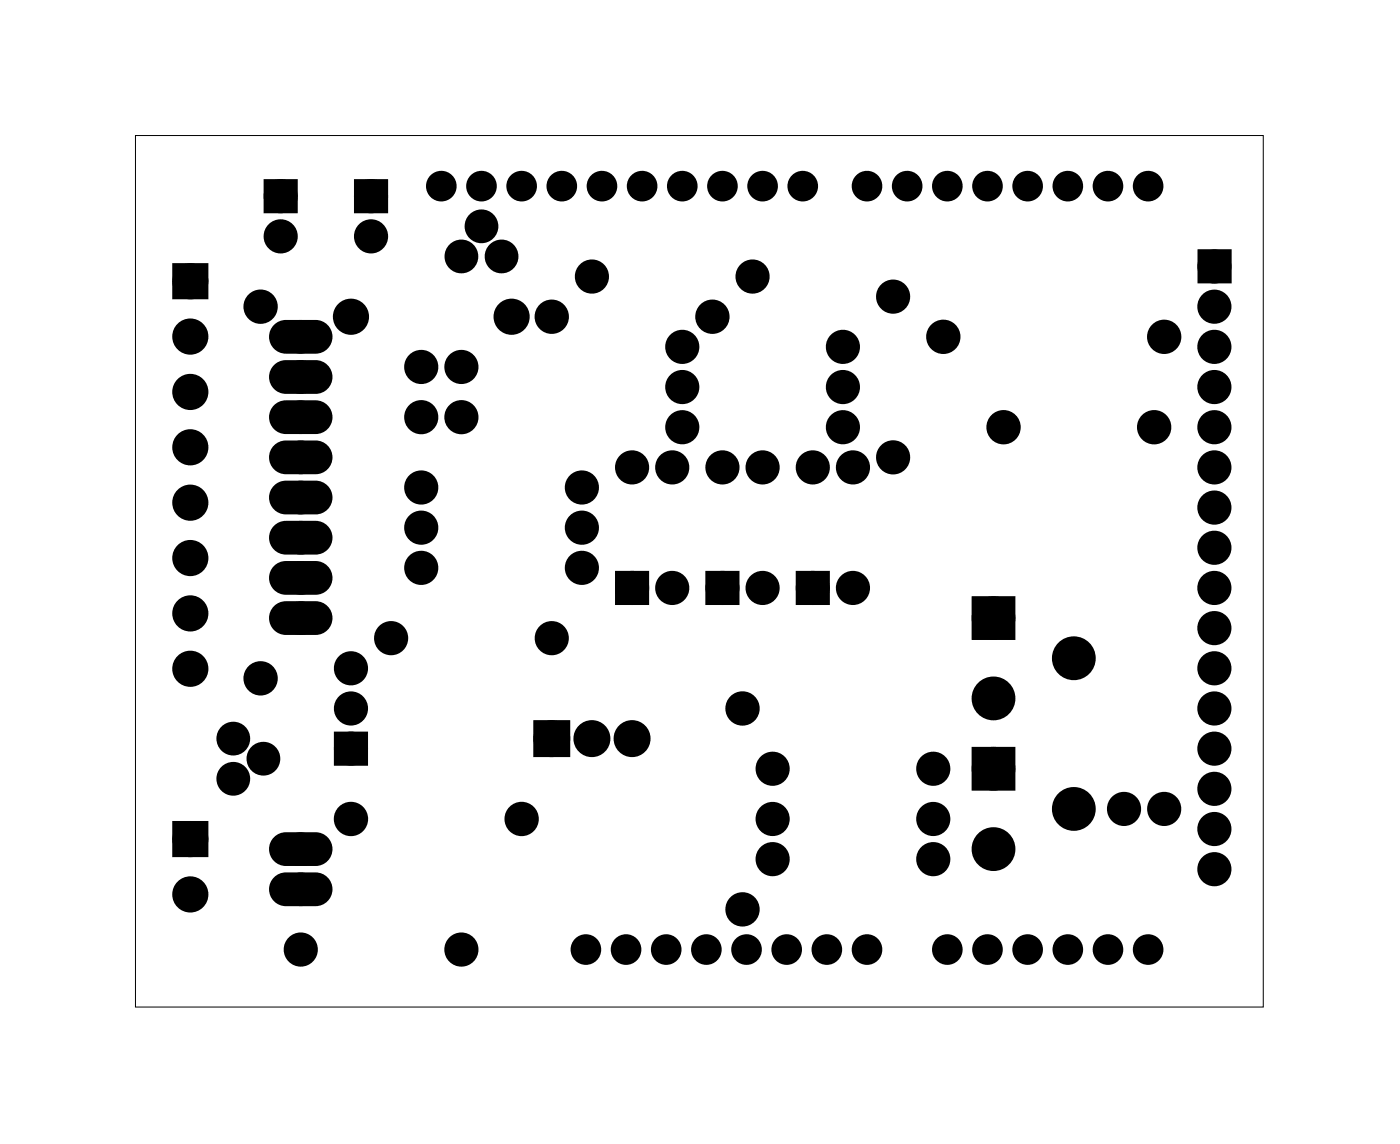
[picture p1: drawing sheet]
<svg xmlns="http://www.w3.org/2000/svg" width="89mm" height="72mm" viewBox="0 0 89 72" stroke-linecap="round" stroke-linejoin="round" font-family="sans-serif">
<path d="M8.6 8.6h71.3v55.1h-71.3z" fill="none" stroke="#000" stroke-width=".06"/>
<g fill="#000">
<circle cx="12" cy="17.8" r=".76"/>
<circle cx="16.5" cy="19.4" r=".7"/>
<circle cx="17.8" cy="12.4" r=".7"/>
<circle cx="17.8" cy="14.9" r=".7"/>
<circle cx="23.5" cy="12.4" r=".7"/>
<circle cx="23.5" cy="14.9" r=".7"/>
<circle cx="27.9" cy="11.8" r=".66"/>
<circle cx="29.2" cy="16.2" r=".67"/>
<circle cx="30.5" cy="14.3" r=".67"/>
<circle cx="30.5" cy="11.8" r=".66"/>
<circle cx="31.7" cy="16.2" r=".67"/>
<circle cx="33" cy="11.8" r=".66"/>
<circle cx="35.5" cy="11.8" r=".66"/>
<circle cx="37.4" cy="17.5" r=".7"/>
<circle cx="38.1" cy="11.8" r=".66"/>
<circle cx="40.6" cy="11.8" r=".66"/>
<circle cx="43.2" cy="11.8" r=".66"/>
<circle cx="45.7" cy="11.8" r=".66"/>
<circle cx="47.6" cy="17.5" r=".7"/>
<circle cx="48.2" cy="11.8" r=".66"/>
<circle cx="50.8" cy="11.8" r=".66"/>
<circle cx="54.8" cy="11.8" r=".66"/>
<circle cx="56.5" cy="18.8" r=".7"/>
<circle cx="57.4" cy="11.8" r=".66"/>
<circle cx="59.9" cy="11.8" r=".66"/>
<circle cx="62.5" cy="11.8" r=".66"/>
<circle cx="65" cy="11.8" r=".66"/>
<circle cx="67.5" cy="11.8" r=".66"/>
<circle cx="70.1" cy="11.8" r=".66"/>
<circle cx="72.6" cy="11.8" r=".66"/>
<circle cx="76.8" cy="19.4" r=".7"/>
<circle cx="76.8" cy="16.8" r=".7"/>
<circle cx="12" cy="35.3" r=".76"/>
<circle cx="12" cy="31.8" r=".76"/>
<circle cx="12" cy="28.3" r=".76"/>
<circle cx="12" cy="21.3" r=".76"/>
<circle cx="12" cy="24.8" r=".76"/>
<circle cx="12" cy="38.8" r=".76"/>
<circle cx="19" cy="26.4" r=".75"/>
<circle cx="19" cy="36.5" r=".75"/>
<circle cx="19" cy="31.5" r=".75"/>
<circle cx="19" cy="28.9" r=".75"/>
<circle cx="19" cy="23.8" r=".75"/>
<circle cx="19" cy="34" r=".75"/>
<circle cx="19" cy="21.3" r=".75"/>
<circle cx="19" cy="39.1" r=".75"/>
<circle cx="22.2" cy="20" r=".76"/>
<circle cx="26.6" cy="35.9" r=".7"/>
<circle cx="26.6" cy="33.4" r=".7"/>
<circle cx="26.6" cy="26.4" r=".7"/>
<circle cx="26.6" cy="30.8" r=".7"/>
<circle cx="26.6" cy="23.2" r=".7"/>
<circle cx="29.2" cy="26.4" r=".7"/>
<circle cx="29.2" cy="23.2" r=".7"/>
<circle cx="32.4" cy="20" r=".76"/>
<circle cx="34.9" cy="20" r=".7"/>
<circle cx="36.8" cy="35.9" r=".7"/>
<circle cx="36.8" cy="33.4" r=".7"/>
<circle cx="36.8" cy="30.8" r=".7"/>
<circle cx="40" cy="37.2" r=".7"/>
<circle cx="40" cy="29.5" r=".7"/>
<circle cx="42.5" cy="37.2" r=".7"/>
<circle cx="42.5" cy="29.5" r=".7"/>
<circle cx="43.2" cy="21.9" r=".7"/>
<circle cx="43.2" cy="27" r=".7"/>
<circle cx="43.2" cy="24.5" r=".7"/>
<circle cx="45.1" cy="20" r=".7"/>
<circle cx="45.7" cy="37.2" r=".7"/>
<circle cx="45.7" cy="29.5" r=".7"/>
<circle cx="48.2" cy="37.2" r=".7"/>
<circle cx="48.2" cy="29.5" r=".7"/>
<circle cx="51.4" cy="37.2" r=".7"/>
<circle cx="51.4" cy="29.5" r=".7"/>
<circle cx="53.3" cy="21.9" r=".7"/>
<circle cx="53.3" cy="27" r=".7"/>
<circle cx="53.3" cy="24.5" r=".7"/>
<circle cx="53.9" cy="37.2" r=".7"/>
<circle cx="53.9" cy="29.5" r=".7"/>
<circle cx="56.5" cy="28.9" r=".7"/>
<circle cx="59.7" cy="21.3" r=".7"/>
<circle cx="62.8" cy="39.1" r=".89"/>
<circle cx="63.5" cy="27" r=".7"/>
<circle cx="73" cy="27" r=".7"/>
<circle cx="73.6" cy="21.3" r=".7"/>
<circle cx="76.8" cy="34.6" r=".7"/>
<circle cx="76.8" cy="27" r=".7"/>
<circle cx="76.8" cy="21.9" r=".7"/>
<circle cx="76.8" cy="37.2" r=".7"/>
<circle cx="76.8" cy="24.5" r=".7"/>
<circle cx="76.8" cy="29.5" r=".7"/>
<circle cx="76.8" cy="32.1" r=".7"/>
<circle cx="76.8" cy="39.7" r=".7"/>
<circle cx="12" cy="56.5" r=".76"/>
<circle cx="12" cy="42.3" r=".76"/>
<circle cx="12" cy="53" r=".76"/>
<circle cx="14.8" cy="46.7" r=".67"/>
<circle cx="14.8" cy="49.2" r=".67"/>
<circle cx="16.5" cy="42.9" r=".7"/>
<circle cx="16.7" cy="48" r=".67"/>
<circle cx="19" cy="56.2" r=".75"/>
<circle cx="19" cy="53.7" r=".75"/>
<circle cx="22.2" cy="42.2" r=".7"/>
<circle cx="22.2" cy="44.8" r=".7"/>
<circle cx="22.2" cy="47.3" r=".7"/>
<circle cx="22.2" cy="51.8" r=".7"/>
<circle cx="24.7" cy="40.3" r=".7"/>
<circle cx="33" cy="51.8" r=".7"/>
<circle cx="34.9" cy="46.7" r=".79"/>
<circle cx="34.9" cy="40.3" r=".7"/>
<circle cx="37.4" cy="46.7" r=".79"/>
<circle cx="40" cy="46.7" r=".79"/>
<circle cx="47" cy="57.5" r=".7"/>
<circle cx="47" cy="44.8" r=".7"/>
<circle cx="48.9" cy="51.8" r=".7"/>
<circle cx="48.9" cy="48.6" r=".7"/>
<circle cx="48.9" cy="54.3" r=".7"/>
<circle cx="59" cy="51.8" r=".7"/>
<circle cx="59" cy="48.6" r=".7"/>
<circle cx="59" cy="54.3" r=".7"/>
<circle cx="62.8" cy="44.2" r=".89"/>
<circle cx="62.8" cy="53.7" r=".89"/>
<circle cx="62.8" cy="48.6" r=".89"/>
<circle cx="67.9" cy="51.1" r=".89"/>
<circle cx="67.9" cy="41.6" r=".89"/>
<circle cx="71.1" cy="51.1" r=".7"/>
<circle cx="73.6" cy="51.1" r=".7"/>
<circle cx="76.8" cy="44.8" r=".7"/>
<circle cx="76.8" cy="52.4" r=".7"/>
<circle cx="76.8" cy="47.3" r=".7"/>
<circle cx="76.8" cy="42.2" r=".7"/>
<circle cx="76.8" cy="49.9" r=".7"/>
<circle cx="76.8" cy="54.9" r=".7"/>
<circle cx="19" cy="60" r=".7"/>
<circle cx="29.2" cy="60" r=".7"/>
<circle cx="37.1" cy="60" r=".66"/>
<circle cx="39.6" cy="60" r=".66"/>
<circle cx="42.1" cy="60" r=".66"/>
<circle cx="44.7" cy="60" r=".66"/>
<circle cx="47.2" cy="60" r=".66"/>
<circle cx="49.8" cy="60" r=".66"/>
<circle cx="52.3" cy="60" r=".66"/>
<circle cx="54.8" cy="60" r=".66"/>
<circle cx="59.9" cy="60" r=".66"/>
<circle cx="62.5" cy="60" r=".66"/>
<circle cx="65" cy="60" r=".66"/>
<circle cx="67.5" cy="60" r=".66"/>
<circle cx="70.1" cy="60" r=".66"/>
<circle cx="72.6" cy="60" r=".66"/>
</g>
<g fill="none" stroke="#000" stroke-width=".76" stroke-linecap="butt">
<path d="M11.3 17h1.5v1.5h-1.5zM17.1 11.7h1.4v1.4h-1.4zM22.8 11.7h1.4v1.4h-1.4zM76.1 16.1h1.4v1.4h-1.4zM39.3 36.5h1.4v1.4h-1.4zM45 36.5h1.4v1.4h-1.4zM50.7 36.5h1.4v1.4h-1.4zM11.3 52.3h1.5v1.5h-1.5zM21.5 46.6h1.4v1.4h-1.4zM34.1 45.9h1.6v1.6h-1.6z"/>
<circle cx="12" cy="17.8" r=".76"/>
<circle cx="16.5" cy="19.4" r=".7"/>
<circle cx="17.8" cy="12.4" r=".7"/>
<circle cx="17.8" cy="14.9" r=".7"/>
<circle cx="23.5" cy="12.4" r=".7"/>
<circle cx="23.5" cy="14.9" r=".7"/>
<circle cx="37.4" cy="17.5" r=".7"/>
<circle cx="47.6" cy="17.5" r=".7"/>
<circle cx="56.5" cy="18.8" r=".7"/>
<circle cx="76.8" cy="16.8" r=".7"/>
<circle cx="76.8" cy="19.4" r=".7"/>
<circle cx="12" cy="38.8" r=".76"/>
<circle cx="12" cy="21.3" r=".76"/>
<circle cx="12" cy="28.3" r=".76"/>
<circle cx="12" cy="24.8" r=".76"/>
<circle cx="12" cy="31.8" r=".76"/>
<circle cx="12" cy="35.3" r=".76"/>
<circle cx="22.2" cy="20" r=".76"/>
<circle cx="26.6" cy="23.2" r=".7"/>
<circle cx="26.6" cy="26.4" r=".7"/>
<circle cx="26.6" cy="35.9" r=".7"/>
<circle cx="26.6" cy="30.8" r=".7"/>
<circle cx="26.6" cy="33.4" r=".7"/>
<circle cx="29.2" cy="26.4" r=".7"/>
<circle cx="29.2" cy="23.2" r=".7"/>
<circle cx="32.4" cy="20" r=".76"/>
<circle cx="34.9" cy="20" r=".7"/>
<circle cx="36.8" cy="35.9" r=".7"/>
<circle cx="36.8" cy="30.8" r=".7"/>
<circle cx="36.8" cy="33.4" r=".7"/>
<circle cx="40" cy="29.5" r=".7"/>
<circle cx="40" cy="37.2" r=".7"/>
<circle cx="42.5" cy="29.5" r=".7"/>
<circle cx="42.5" cy="37.2" r=".7"/>
<circle cx="43.2" cy="21.9" r=".7"/>
<circle cx="43.2" cy="27" r=".7"/>
<circle cx="43.2" cy="24.5" r=".7"/>
<circle cx="45.1" cy="20" r=".7"/>
<circle cx="45.7" cy="29.5" r=".7"/>
<circle cx="45.7" cy="37.2" r=".7"/>
<circle cx="48.2" cy="29.5" r=".7"/>
<circle cx="48.2" cy="37.2" r=".7"/>
<circle cx="51.4" cy="29.5" r=".7"/>
<circle cx="51.4" cy="37.2" r=".7"/>
<circle cx="53.3" cy="21.9" r=".7"/>
<circle cx="53.3" cy="27" r=".7"/>
<circle cx="53.3" cy="24.5" r=".7"/>
<circle cx="53.9" cy="29.5" r=".7"/>
<circle cx="53.9" cy="37.2" r=".7"/>
<circle cx="56.5" cy="28.9" r=".7"/>
<circle cx="59.7" cy="21.3" r=".7"/>
<circle cx="63.5" cy="27" r=".7"/>
<circle cx="73" cy="27" r=".7"/>
<circle cx="73.6" cy="21.3" r=".7"/>
<circle cx="76.8" cy="32.1" r=".7"/>
<circle cx="76.8" cy="39.7" r=".7"/>
<circle cx="76.8" cy="34.6" r=".7"/>
<circle cx="76.8" cy="37.2" r=".7"/>
<circle cx="76.8" cy="21.9" r=".7"/>
<circle cx="76.8" cy="24.5" r=".7"/>
<circle cx="76.8" cy="27" r=".7"/>
<circle cx="76.8" cy="29.5" r=".7"/>
<circle cx="12" cy="42.3" r=".76"/>
<circle cx="12" cy="56.5" r=".76"/>
<circle cx="12" cy="53" r=".76"/>
<circle cx="16.5" cy="42.9" r=".7"/>
<circle cx="22.2" cy="42.2" r=".7"/>
<circle cx="22.2" cy="44.8" r=".7"/>
<circle cx="22.2" cy="47.3" r=".7"/>
<circle cx="22.2" cy="51.8" r=".7"/>
<circle cx="24.7" cy="40.3" r=".7"/>
<circle cx="33" cy="51.8" r=".7"/>
<circle cx="34.9" cy="46.7" r=".79"/>
<circle cx="34.9" cy="40.3" r=".7"/>
<circle cx="37.4" cy="46.7" r=".79"/>
<circle cx="40" cy="46.7" r=".79"/>
<circle cx="47" cy="57.5" r=".7"/>
<circle cx="47" cy="44.8" r=".7"/>
<circle cx="48.9" cy="51.8" r=".7"/>
<circle cx="48.9" cy="48.6" r=".7"/>
<circle cx="48.9" cy="54.3" r=".7"/>
<circle cx="59" cy="48.6" r=".7"/>
<circle cx="59" cy="51.8" r=".7"/>
<circle cx="59" cy="54.3" r=".7"/>
<circle cx="71.1" cy="51.1" r=".7"/>
<circle cx="73.6" cy="51.1" r=".7"/>
<circle cx="76.8" cy="42.2" r=".7"/>
<circle cx="76.8" cy="52.4" r=".7"/>
<circle cx="76.8" cy="49.9" r=".7"/>
<circle cx="76.8" cy="47.3" r=".7"/>
<circle cx="76.8" cy="54.9" r=".7"/>
<circle cx="76.8" cy="44.8" r=".7"/>
<circle cx="19" cy="60" r=".7"/>
<circle cx="29.2" cy="60" r=".7"/>
</g>
<g fill="#000">
<path d="M11.3 17h1.5v1.5h-1.5zM17.1 11.7h1.4v1.4h-1.4zM22.8 11.7h1.4v1.4h-1.4zM76.1 16.1h1.4v1.4h-1.4zM39.3 36.5h1.4v1.4h-1.4zM45 36.5h1.4v1.4h-1.4zM50.7 36.5h1.4v1.4h-1.4zM61.9 38.2h1.8v1.8h-1.8zM11.3 52.3h1.5v1.5h-1.5zM21.5 46.6h1.4v1.4h-1.4zM34.1 45.9h1.6v1.6h-1.6zM61.9 47.7h1.8v1.8h-1.8z"/>
<path d="M17.4 20.6a.94 .94 0 0 0-.2 1.1 .94 .94 0 0 0 .9 .5h1.9a.94 .94 0 0 0 .9-.9 .94 .94 0 0 0-.9-.9h-1.9h-.4zM18.5 21.3a.56 .56 0 0 1 1.1 0 .56 .56 0 0 1-1.1 0z"/>
<path d="M17.4 23.2a.94 .94 0 0 0-.2 1 .94 .94 0 0 0 .9 .6h1.9a.94 .94 0 0 0 .9-1 .94 .94 0 0 0-.9-.9h-1.9l-.4 .1zM18.5 23.8a.56 .56 0 0 1 1.1 0 .56 .56 0 0 1-1.1 0z"/>
<path d="M17.4 25.7a.94 .94 0 0 0-.2 1 .94 .94 0 0 0 .9 .6h1.9a.94 .94 0 0 0 .9-.9 .94 .94 0 0 0-.9-1h-1.9l-.4 .1zM18.5 26.4a.56 .56 0 0 1 1.1 0 .56 .56 0 0 1-1.1 0z"/>
<path d="M17.4 28.2a.94 .94 0 0 0-.2 1.1 .94 .94 0 0 0 .9 .6h1.9a.94 .94 0 0 0 .9-1 .94 .94 0 0 0-.9-.9h-1.9h-.4zM18.5 28.9a.56 .56 0 0 1 1.1 0 .56 .56 0 0 1-1.1 0z"/>
<path d="M17.4 30.8a.94 .94 0 0 0-.2 1 .94 .94 0 0 0 .9 .6h1.9a.94 .94 0 0 0 .9-.9 .94 .94 0 0 0-.9-1h-1.9l-.4 .1zM18.5 31.5a.56 .56 0 0 1 1.1 0 .56 .56 0 0 1-1.1 0z"/>
<path d="M17.4 33.3a.94 .94 0 0 0-.2 1.1 .94 .94 0 0 0 .9 .5h1.9a.94 .94 0 0 0 .9-.9 .94 .94 0 0 0-.9-.9h-1.9h-.4zM18.5 34a.56 .56 0 0 1 1.1 0 .56 .56 0 0 1-1.1 0z"/>
<path d="M17.4 35.9a.94 .94 0 0 0-.2 1 .94 .94 0 0 0 .9 .6h1.9a.94 .94 0 0 0 .9-1 .94 .94 0 0 0-.9-.9h-1.9l-.4 .1zM18.5 36.5a.56 .56 0 0 1 1.1 0 .56 .56 0 0 1-1.1 0z"/>
<path d="M17.4 38.4a.94 .94 0 0 0-.2 1 .94 .94 0 0 0 .9 .6h1.9a.94 .94 0 0 0 .9-.9 .94 .94 0 0 0-.9-1h-1.9l-.4 .1zM18.5 39.1a.56 .56 0 0 1 1.1 0 .56 .56 0 0 1-1.1 0z"/>
<path d="M17.4 53a.94 .94 0 0 0-.2 1 .94 .94 0 0 0 .9 .6h1.9a.94 .94 0 0 0 .9-.9 .94 .94 0 0 0-.9-1h-1.9l-.4 .1zM18.5 53.7a.56 .56 0 0 1 1.1 0 .56 .56 0 0 1-1.1 0z"/>
<path d="M17.4 55.6a.94 .94 0 0 0-.2 1 .94 .94 0 0 0 .9 .6h1.9a.94 .94 0 0 0 .9-1 .94 .94 0 0 0-.9-.9h-1.9l-.4 .1zM18.5 56.2a.56 .56 0 0 1 1.1 0 .56 .56 0 0 1-1.1 0z"/>
</g>
<g fill="none" stroke="#000" stroke-width=".79" stroke-linecap="butt">
<circle cx="29.2" cy="16.2" r=".67"/>
<circle cx="30.5" cy="14.3" r=".67"/>
<circle cx="31.7" cy="16.2" r=".67"/>
<circle cx="14.8" cy="49.2" r=".67"/>
<circle cx="14.8" cy="46.7" r=".67"/>
<circle cx="16.7" cy="48" r=".67"/>
</g>
<g fill="none" stroke="#000" stroke-width=".99" stroke-linecap="butt">
<path d="M61.9 38.2h1.8v1.8h-1.8zM61.9 47.7h1.8v1.8h-1.8z"/>
<circle cx="62.8" cy="39.1" r=".89"/>
<circle cx="62.8" cy="44.2" r=".89"/>
<circle cx="62.8" cy="53.7" r=".89"/>
<circle cx="62.8" cy="48.6" r=".89"/>
<circle cx="67.9" cy="41.6" r=".89"/>
<circle cx="67.9" cy="51.1" r=".89"/>
</g>
<g fill="none" stroke="#000" stroke-width=".64" stroke-linecap="butt">
<circle cx="19" cy="26.4" r=".75"/>
<circle cx="19" cy="28.9" r=".75"/>
<circle cx="19" cy="31.5" r=".75"/>
<circle cx="19" cy="23.8" r=".75"/>
<circle cx="19" cy="21.3" r=".75"/>
<circle cx="19" cy="39.1" r=".75"/>
<circle cx="19" cy="36.5" r=".75"/>
<circle cx="19" cy="34" r=".75"/>
<circle cx="19" cy="56.2" r=".75"/>
<circle cx="19" cy="53.7" r=".75"/>
</g>
<g fill="none" stroke="#000" stroke-width=".25">
<path d="M17.4 20.6l.3-.2h.4h1.9a.94 .94 0 0 1 .9 .9 .94 .94 0 0 1-.9 .9h-1.9a.94 .94 0 0 1-.9-.5 .94 .94 0 0 1 .2-1.1zM17.4 23.2l.3-.2 .4-.1h1.9a.94 .94 0 0 1 .9 .9 .94 .94 0 0 1-.9 1h-1.9a.94 .94 0 0 1-.9-.6 .94 .94 0 0 1 .2-1zM17.4 25.7l.3-.2 .4-.1h1.9a.94 .94 0 0 1 .9 1 .94 .94 0 0 1-.9 .9h-1.9a.94 .94 0 0 1-.9-.6 .94 .94 0 0 1 .2-1zM17.4 28.2l.3-.2h.4h1.9a.94 .94 0 0 1 .9 .9 .94 .94 0 0 1-.9 1h-1.9a.94 .94 0 0 1-.9-.6 .94 .94 0 0 1 .2-1.1zM17.4 30.8l.3-.2 .4-.1h1.9a.94 .94 0 0 1 .9 1 .94 .94 0 0 1-.9 .9h-1.9a.94 .94 0 0 1-.9-.6 .94 .94 0 0 1 .2-1zM17.4 33.3l.3-.2h.4h1.9a.94 .94 0 0 1 .9 .9 .94 .94 0 0 1-.9 .9h-1.9a.94 .94 0 0 1-.9-.5 .94 .94 0 0 1 .2-1.1zM17.4 35.9l.3-.2 .4-.1h1.9a.94 .94 0 0 1 .9 .9 .94 .94 0 0 1-.9 1h-1.9a.94 .94 0 0 1-.9-.6 .94 .94 0 0 1 .2-1zM17.4 38.4l.3-.2 .4-.1h1.9a.94 .94 0 0 1 .9 1 .94 .94 0 0 1-.9 .9h-1.9a.94 .94 0 0 1-.9-.6 .94 .94 0 0 1 .2-1zM17.4 53l.3-.2 .4-.1h1.9a.94 .94 0 0 1 .9 1 .94 .94 0 0 1-.9 .9h-1.9a.94 .94 0 0 1-.9-.6 .94 .94 0 0 1 .2-1zM17.4 55.6l.3-.2 .4-.1h1.9a.94 .94 0 0 1 .9 .9 .94 .94 0 0 1-.9 1h-1.9a.94 .94 0 0 1-.9-.6 .94 .94 0 0 1 .2-1z"/>
<circle cx="19" cy="21.3" r=".56"/>
<circle cx="19" cy="34" r=".56"/>
<circle cx="19" cy="26.4" r=".56"/>
<circle cx="19" cy="23.8" r=".56"/>
<circle cx="19" cy="36.5" r=".56"/>
<circle cx="19" cy="39.1" r=".56"/>
<circle cx="19" cy="28.9" r=".56"/>
<circle cx="19" cy="31.5" r=".56"/>
<circle cx="19" cy="53.7" r=".56"/>
<circle cx="19" cy="56.2" r=".56"/>
</g>
<g fill="none" stroke="#000" stroke-width=".61" stroke-linecap="butt">
<circle cx="27.9" cy="11.8" r=".66"/>
<circle cx="30.5" cy="11.8" r=".66"/>
<circle cx="33" cy="11.8" r=".66"/>
<circle cx="35.5" cy="11.8" r=".66"/>
<circle cx="38.1" cy="11.8" r=".66"/>
<circle cx="40.6" cy="11.8" r=".66"/>
<circle cx="43.2" cy="11.8" r=".66"/>
<circle cx="45.7" cy="11.8" r=".66"/>
<circle cx="48.2" cy="11.8" r=".66"/>
<circle cx="50.8" cy="11.8" r=".66"/>
<circle cx="54.8" cy="11.8" r=".66"/>
<circle cx="57.4" cy="11.8" r=".66"/>
<circle cx="59.9" cy="11.8" r=".66"/>
<circle cx="62.5" cy="11.8" r=".66"/>
<circle cx="65" cy="11.8" r=".66"/>
<circle cx="67.5" cy="11.8" r=".66"/>
<circle cx="70.1" cy="11.8" r=".66"/>
<circle cx="72.6" cy="11.8" r=".66"/>
<circle cx="37.1" cy="60" r=".66"/>
<circle cx="39.6" cy="60" r=".66"/>
<circle cx="42.1" cy="60" r=".66"/>
<circle cx="44.7" cy="60" r=".66"/>
<circle cx="47.2" cy="60" r=".66"/>
<circle cx="49.8" cy="60" r=".66"/>
<circle cx="52.3" cy="60" r=".66"/>
<circle cx="54.8" cy="60" r=".66"/>
<circle cx="59.9" cy="60" r=".66"/>
<circle cx="62.5" cy="60" r=".66"/>
<circle cx="65" cy="60" r=".66"/>
<circle cx="67.5" cy="60" r=".66"/>
<circle cx="70.1" cy="60" r=".66"/>
<circle cx="72.6" cy="60" r=".66"/>
</g>
</svg>
